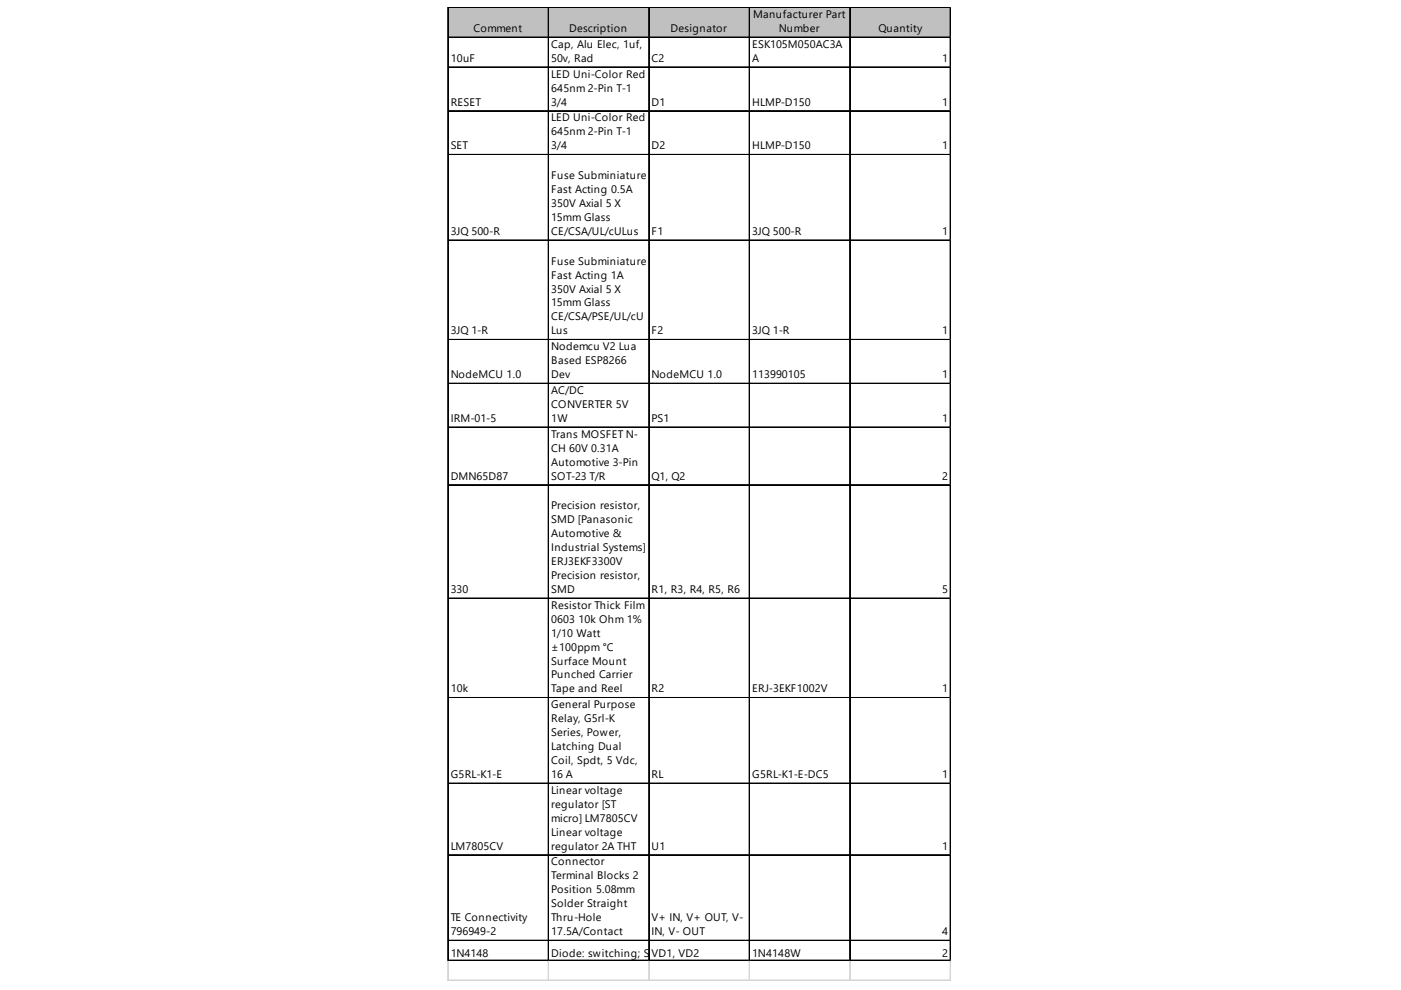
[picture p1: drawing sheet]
<svg xmlns="http://www.w3.org/2000/svg" width="297mm" height="210mm" viewBox="0 0 297 210" stroke-linecap="round" stroke-linejoin="round" font-family="sans-serif">
<defs><g id="words">
<g font-size="2.3">
<text x="159.7" y="3.8">Manufacturer Part</text>
<text x="100.4" y="6.8">Comment</text>
<text x="116.9" y="10.1">Cap, Alu Elec, 1uf,</text>
<text x="120.7" y="6.8">Description</text>
<text x="142.2" y="6.8">Designator</text>
<text x="159.5" y="10.1">ESK105M050AC3A</text>
<text x="165.2" y="6.8">Number</text>
<text x="186.3" y="6.8">Quantity</text>
<text x="95.6" y="13.1">10uF</text>
<text x="116.9" y="13.1">50v, Rad</text>
<text x="116.9" y="16.5">LED Uni-Color Red</text>
<text x="138.2" y="13.1">C2</text>
<text x="159.5" y="13.1">A</text>
<text x="199.7" y="13.1">1</text>
<text x="95.6" y="22.4">RESET</text>
<text x="116.9" y="19.4">645nm 2-Pin T-1</text>
<text x="116.9" y="22.4">3/4</text>
<text x="138.2" y="22.4">D1</text>
<text x="159.5" y="22.4">HLMP-D150</text>
<text x="199.7" y="22.4">1</text>
<text x="116.9" y="25.7">LED Uni-Color Red</text>
<text x="116.9" y="28.7">645nm 2-Pin T-1</text>
<text x="95.6" y="31.6">SET</text>
<text x="116.9" y="31.6">3/4</text>
<text x="138.2" y="31.6">D2</text>
<text x="159.5" y="31.6">HLMP-D150</text>
<text x="199.7" y="31.6">1</text>
<text x="116.9" y="38">Fuse Subminiature</text>
<text x="116.9" y="40.9">Fast Acting 0.5A</text>
<text x="116.9" y="43.9">350V Axial 5 X</text>
<text x="116.9" y="46.8">15mm Glass</text>
<text x="95.6" y="49.8">3JQ 500-R</text>
<text x="116.9" y="49.8">CE/CSA/UL/cULus</text>
<text x="138.2" y="49.8">F1</text>
<text x="159.5" y="49.8">3JQ 500-R</text>
<text x="199.7" y="49.8">1</text>
<text x="116.9" y="56.1">Fuse Subminiature</text>
<text x="116.9" y="59.1">Fast Acting 1A</text>
<text x="116.9" y="62">350V Axial 5 X</text>
<text x="116.9" y="65">15mm Glass</text>
<text x="95.6" y="70.9">3JQ 1-R</text>
<text x="116.9" y="67.9">CE/CSA/PSE/UL/cU</text>
<text x="116.9" y="70.9">Lus</text>
<text x="138.2" y="70.9">F2</text>
<text x="159.5" y="70.9">3JQ 1-R</text>
<text x="199.7" y="70.9">1</text>
<text x="116.9" y="74.3">Nodemcu V2 Lua</text>
<text x="116.9" y="77.2">Based ESP8266</text>
<text x="95.6" y="80.2">NodeMCU 1.0</text>
<text x="116.9" y="80.2">Dev</text>
<text x="116.9" y="83.5">AC/DC</text>
<text x="138.2" y="80.2">NodeMCU 1.0</text>
<text x="159.5" y="80.2">113990105</text>
<text x="199.7" y="80.2">1</text>
<text x="95.6" y="89.4">IRM-01-5</text>
<text x="116.9" y="86.5">CONVERTER 5V</text>
<text x="116.9" y="89.4">1W</text>
<text x="138.2" y="89.4">PS1</text>
<text x="199.7" y="89.4">1</text>
<text x="116.9" y="92.8">Trans MOSFET N-</text>
<text x="116.9" y="95.8">CH 60V 0.31A</text>
<text x="95.6" y="101.7">DMN65D87</text>
<text x="116.9" y="98.7">Automotive 3-Pin</text>
<text x="116.9" y="101.7">SOT-23 T/R</text>
<text x="138.2" y="101.7">Q1, Q2</text>
<text x="199.7" y="101.7">2</text>
<text x="116.9" y="108">Precision resistor,</text>
<text x="116.9" y="110.9">SMD [Panasonic</text>
<text x="116.9" y="113.9">Automotive &amp;</text>
<text x="116.9" y="116.9">Industrial Systems]</text>
<text x="116.9" y="119.8">ERJ3EKF3300V</text>
<text x="95.6" y="125.7">330</text>
<text x="116.9" y="122.8">Precision resistor,</text>
<text x="116.9" y="125.7">SMD</text>
<text x="138.2" y="125.7">R1, R3, R4, R5, R6</text>
<text x="199.7" y="125.7">5</text>
<text x="116.9" y="129.1">Resistor Thick Film</text>
<text x="116.9" y="132">0603 10k Ohm 1%</text>
<text x="116.9" y="135">1/10 Watt</text>
<text x="116.9" y="137.9">±100ppm °C</text>
<text x="116.9" y="140.9">Surface Mount</text>
<text x="116.9" y="143.8">Punched Carrier</text>
<text x="95.6" y="146.8">10k</text>
<text x="116.9" y="146.8">Tape and Reel</text>
<text x="138.2" y="146.8">R2</text>
<text x="159.5" y="146.8">ERJ-3EKF1002V</text>
<text x="199.7" y="146.8">1</text>
<text x="116.9" y="150.2">General Purpose</text>
<text x="116.9" y="153.1">Relay, G5rl-K</text>
<text x="116.9" y="156.1">Series, Power,</text>
<text x="116.9" y="159">Latching Dual</text>
<text x="116.9" y="162">Coil, Spdt, 5 Vdc,</text>
<text x="95.6" y="164.9">G5RL-K1-E</text>
<text x="116.9" y="164.9">16 A</text>
<text x="138.2" y="164.9">RL</text>
<text x="159.5" y="164.9">G5RL-K1-E-DC5</text>
<text x="199.7" y="164.9">1</text>
<text x="116.9" y="168.3">Linear voltage</text>
<text x="116.9" y="171.3">regulator [ST</text>
<text x="116.9" y="174.2">micro] LM7805CV</text>
<text x="116.9" y="177.2">Linear voltage</text>
<text x="95.6" y="180.1">LM7805CV</text>
<text x="116.9" y="180.1">regulator 2A THT</text>
<text x="116.9" y="183.5">Connector</text>
<text x="138.2" y="180.1">U1</text>
<text x="199.7" y="180.1">1</text>
<text x="116.9" y="186.5">Terminal Blocks 2</text>
<text x="116.9" y="189.4">Position 5.08mm</text>
<text x="95.6" y="195.3">TE Connectivity</text>
<text x="116.9" y="192.4">Solder Straight</text>
<text x="116.9" y="195.3">Thru-Hole</text>
<text x="138.2" y="195.3">V+ IN, V+ OUT, V-</text>
<text x="95.6" y="198.3">796949-2</text>
<text x="95.6" y="202.9">1N4148</text>
<text x="116.9" y="198.3">17.5A/Contact</text>
<text x="116.9" y="202.9">Diode: switching; S</text>
<text x="137.7" y="202.9">MD;</text>
<text x="138.2" y="198.3">IN, V- OUT</text>
<text x="138.2" y="202.9">VD1,100V; 0.15A; 4n</text>
<text x="143.9" y="202.9">VD2</text>
<text x="159.3" y="202.9">s; 400mW; Package:</text>
<text x="159.5" y="202.9">1N4148W</text>
<text x="181" y="202.9">reel, tape</text>
<text x="199.7" y="198.3">4</text>
<text x="199.7" y="202.9">2</text>
</g>
</g></defs>
<path d="M95.1 1.7h106.4v6.4h-106.4z" fill="#c0c0c0"/>
<g fill="none" stroke="#000" stroke-width=".21">
<path d="M94.9 1.5v202.3M95 1.5v202.3M95.1 1.5h106.4M95.1 1.6h106.4M95.1 7.8h106.4M95.1 7.9h106.4M95.1 14.2h106.4M95.1 14.3h106.4M116.2 1.7v202.1M116.3 1.7v202.1M137.5 1.7v202.1M137.6 1.7v202.1"/>
<path d="M158.8 1.7v202.1M158.9 1.7v202.1M180.1 1.7v202.1M180.2 1.7v202.1M201.4 1.7v202.1M201.5 1.7v202.1M95.1 23.5h106.4M95.1 23.6h106.4M95.1 32.7h106.4M95.1 32.8h106.4M95.1 50.9h106.4M95.1 51h106.4"/>
<path d="M95.1 72h106.4M95.1 72.1h106.4M95.1 81.2h106.4M95.1 81.3h106.4M95.1 90.5h106.4M95.1 90.6h106.4M95.1 102.8h106.4M95.1 102.9h106.4M95.1 126.8h106.4M95.1 126.9h106.4M95.1 147.9h106.4M95.1 148h106.4"/>
<path d="M95.1 166h106.4M95.1 166.1h106.4M95.1 181.2h106.4M95.1 181.3h106.4M95.1 199.3h106.4M95.1 199.4h106.4M95.1 203.6h106.4M95.1 203.7h106.4"/>
</g>
<g fill="none" stroke="#d4d4d4" stroke-width=".21">
<path d="M94.9 203.8v4.2M94.9 207.8h106.6M94.9 207.9h106.6M95 203.8v4.2M116.2 203.8v4.2M116.3 203.8v4.2M137.5 203.8v4.2M137.6 203.8v4.2M158.8 203.8v4.2M158.9 203.8v4.2M180.1 203.8v4.2M180.2 203.8v4.2"/>
<path d="M201.4 203.8v4.2M201.5 203.8v4.2"/>
</g>
<use href="#words"/>
</svg>
